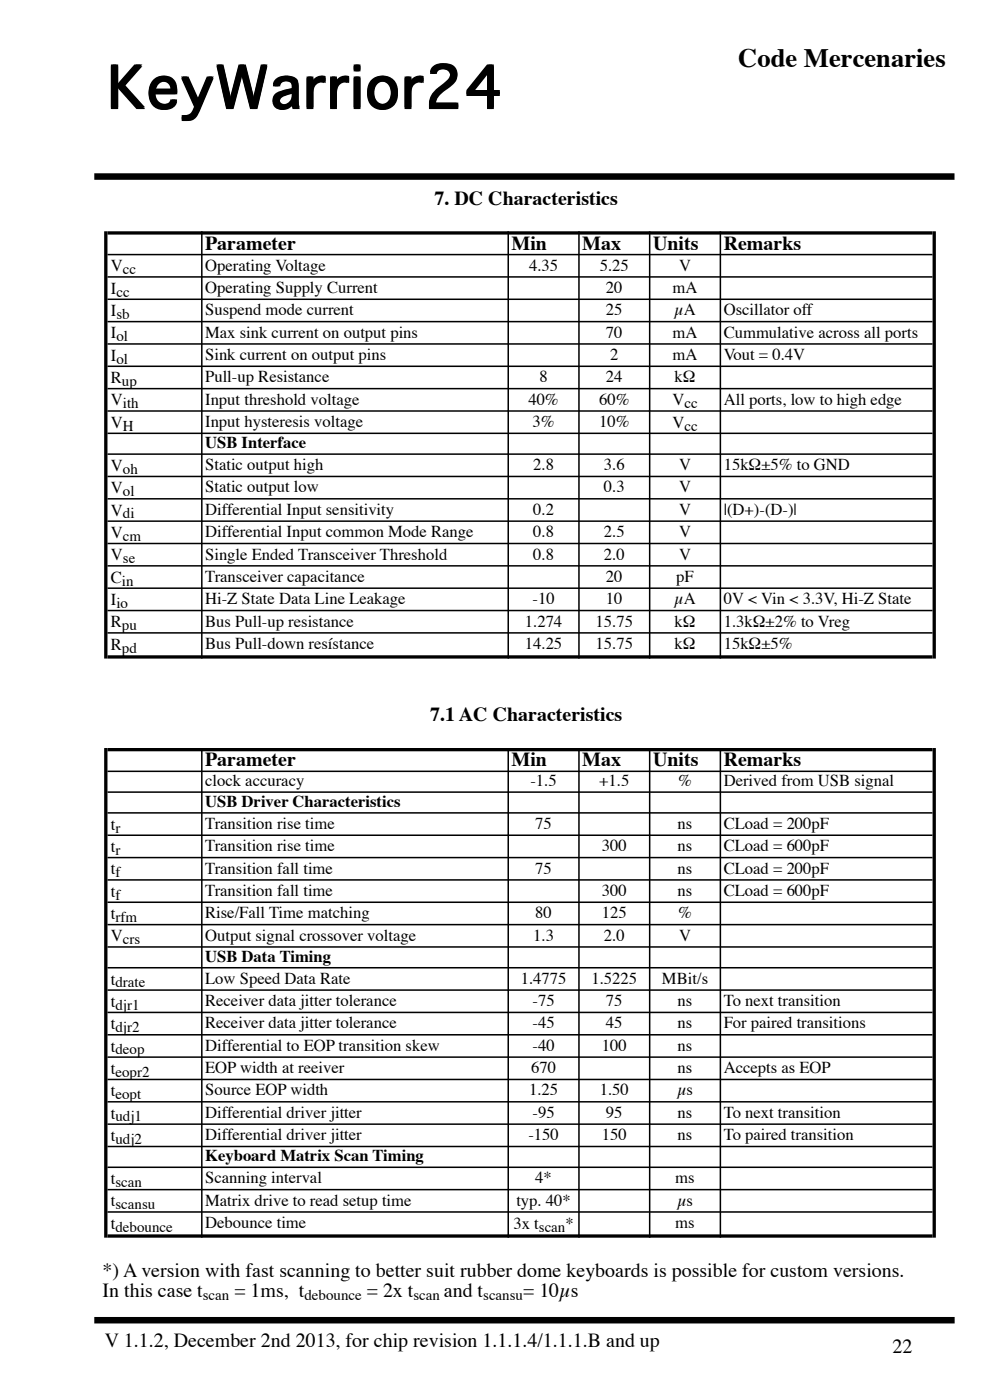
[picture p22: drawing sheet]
<svg xmlns="http://www.w3.org/2000/svg" width="210mm" height="297mm" viewBox="0 0 210 297" stroke-linecap="round" stroke-linejoin="round" font-family="sans-serif">
<defs><g id="words">
<text font-size="12" x="22.7" y="23.1">KeyWarrior24</text>
<text font-size="5.6" x="156.6" y="14.3">Code Mercenaries</text>
<g font-size="4.2">
<text x="92.2" y="43.4">7. DC Characteristics</text>
<text x="43.5" y="52.9">Parameter</text>
<text x="108.5" y="52.9">Min</text>
<text x="123.5" y="52.9">Max</text>
<text x="138.5" y="52.9">Units</text>
<text x="153.5" y="52.9">Remarks</text>
<text x="91.2" y="153">7.1 AC Characteristics</text>
<text x="43.5" y="162.6">Parameter</text>
<text x="108.5" y="162.6">Min</text>
<text x="123.5" y="162.6">Max</text>
<text x="138.5" y="162.6">Units</text>
<text x="153.5" y="162.6">Remarks</text>
<text x="21.8" y="270.9">*) A version with fast scanning to better suit rubber dome keyboards is possible for custom versions.</text>
<text x="21.8" y="275.1">In this case t</text>
<text x="49.7" y="275.1">= 1ms, t</text>
<text x="77.8" y="275.1">= 2x t</text>
<text x="94.1" y="275.1">and t</text>
<text x="111" y="275.1">= 10μs</text>
<text x="22.2" y="285.7">V 1.1.2, December 2nd 2013, for chip revision 1.1.1.4/1.1.1.B and up</text>
<text x="189.3" y="287">22</text>
</g>
<g font-size="3.5">
<text x="23.5" y="57.6">Vcc</text>
<text x="43.5" y="57.4">Operating Voltage</text>
<text x="112.2" y="57.4">4.35</text>
<text x="127.2" y="57.4">5.25</text>
<text x="144" y="57.4">V</text>
<text x="23.5" y="62.3">Icc</text>
<text x="43.5" y="62.1">Operating Supply Current</text>
<text x="128.5" y="62.1">20</text>
<text x="142.7" y="62.1">mA</text>
<text x="23.5" y="67.1">Isb</text>
<text x="23.5" y="71.8">Iol</text>
<text x="43.5" y="66.9">Suspend mode current</text>
<text x="43.5" y="71.6">Max sink current on output pins</text>
<text x="128.5" y="66.9">25</text>
<text x="128.5" y="71.6">70</text>
<text x="142.7" y="71.6">mA</text>
<text x="143" y="66.9">μA</text>
<text x="153.5" y="66.9">Oscillator off</text>
<text x="153.5" y="71.6">Cummulative across all ports</text>
<text x="23.5" y="76.5">Iol</text>
<text x="43.5" y="76.4">Sink current on output pins</text>
<text x="129.4" y="76.4">2</text>
<text x="142.7" y="76.4">mA</text>
<text x="153.5" y="76.4">Vout = 0.4V</text>
<text x="23.5" y="81.3">Rup</text>
<text x="43.5" y="81.1">Pull-up Resistance</text>
<text x="114.4" y="81.1">8</text>
<text x="128.5" y="81.1">24</text>
<text x="143.1" y="81.1">kΩ</text>
<text x="23.5" y="86">Vith</text>
<text x="43.5" y="85.8">Input threshold voltage</text>
<text x="112.1" y="85.8">40%</text>
<text x="127.1" y="85.8">60%</text>
<text x="142.6" y="86">Vcc</text>
<text x="153.5" y="85.8">All ports, low to high edge</text>
<text x="23.5" y="90.8">VH</text>
<text x="43.5" y="90.6">Input hysteresis voltage</text>
<text x="43.5" y="95.1">USB Interface</text>
<text x="113" y="90.6">3%</text>
<text x="127.1" y="90.6">10%</text>
<text x="142.6" y="90.8">Vcc</text>
<text x="23.5" y="99.9">Voh</text>
<text x="43.5" y="99.7">Static output high</text>
<text x="113.1" y="99.7">2.8</text>
<text x="128.1" y="99.7">3.6</text>
<text x="144" y="99.7">V</text>
<text x="153.5" y="99.7">15kΩ±5% to GND</text>
<text x="23.5" y="104.7">Vol</text>
<text x="43.5" y="104.5">Static output low</text>
<text x="128.1" y="104.5">0.3</text>
<text x="144" y="104.5">V</text>
<text x="23.5" y="109.4">Vdi</text>
<text x="43.5" y="109.2">Differential Input sensitivity</text>
<text x="43.5" y="114">Differential Input common Mode Range</text>
<text x="113.1" y="114">0.8</text>
<text x="113.1" y="109.2">0.2</text>
<text x="128.1" y="114">2.5</text>
<text x="144" y="109.2">V</text>
<text x="144" y="114">V</text>
<text x="153.5" y="109.2">|(D+)-(D-)|</text>
<text x="23.5" y="114.1">Vcm</text>
<text x="23.5" y="118.9">Vse</text>
<text x="43.5" y="118.7">Single Ended Transceiver Threshold</text>
<text x="113.1" y="118.7">0.8</text>
<text x="128.1" y="118.7">2.0</text>
<text x="144" y="118.7">V</text>
<text x="23.5" y="123.6">Cin</text>
<text x="43.5" y="123.4">Transceiver capacitance</text>
<text x="128.5" y="123.4">20</text>
<text x="143.4" y="123.4">pF</text>
<text x="23.5" y="128.4">Iio</text>
<text x="43.5" y="128.2">Hi-Z State Data Line Leakage</text>
<text x="113" y="128.2">-10</text>
<text x="128.5" y="128.2">10</text>
<text x="143" y="128.2">μA</text>
<text x="153.5" y="128.2">0V &lt; Vin &lt; 3.3V, Hi-Z State</text>
<text x="23.5" y="133.1">Rpu</text>
<text x="23.5" y="137.8">Rpd</text>
<text x="43.5" y="132.9">Bus Pull-up resistance</text>
<text x="43.5" y="137.7">Bus Pull-down resístance</text>
<text x="111.3" y="132.9">1.274</text>
<text x="111.3" y="137.7">14.25</text>
<text x="126.3" y="132.9">15.75</text>
<text x="126.3" y="137.7">15.75</text>
<text x="143.1" y="132.9">kΩ</text>
<text x="143.1" y="137.7">kΩ</text>
<text x="153.5" y="132.9">1.3kΩ±2% to Vreg</text>
<text x="153.5" y="137.7">15kΩ±5%</text>
<text x="43.5" y="166.8">clock accuracy</text>
<text x="112.5" y="166.8">-1.5</text>
<text x="127.1" y="166.8">+1.5</text>
<text x="143.8" y="166.8">%</text>
<text x="153.5" y="166.8">Derived from USB signal</text>
<text x="43.5" y="171.2">USB Driver Characteristics</text>
<text x="23.5" y="176">tr</text>
<text x="43.5" y="175.8">Transition rise time</text>
<text x="113.5" y="175.8">75</text>
<text x="143.7" y="175.8">ns</text>
<text x="153.5" y="175.8">CLoad = 200pF</text>
<text x="23.5" y="180.8">tr</text>
<text x="23.5" y="185.5">tf</text>
<text x="43.5" y="180.6">Transition rise time</text>
<text x="43.5" y="185.3">Transition fall time</text>
<text x="113.5" y="185.3">75</text>
<text x="127.7" y="180.6">300</text>
<text x="143.7" y="180.6">ns</text>
<text x="143.7" y="185.3">ns</text>
<text x="153.5" y="180.6">CLoad = 600pF</text>
<text x="153.5" y="185.3">CLoad = 200pF</text>
<text x="23.5" y="190.2">tf</text>
<text x="43.5" y="190.1">Transition fall time</text>
<text x="127.7" y="190.1">300</text>
<text x="143.7" y="190.1">ns</text>
<text x="153.5" y="190.1">CLoad = 600pF</text>
<text x="23.5" y="195">trfm</text>
<text x="43.5" y="194.8">Rise/Fall Time matching</text>
<text x="113.5" y="194.8">80</text>
<text x="127.7" y="194.8">125</text>
<text x="143.8" y="194.8">%</text>
<text x="23.5" y="199.7">Vcrs</text>
<text x="43.5" y="199.5">Output signal crossover voltage</text>
<text x="113.1" y="199.5">1.3</text>
<text x="128.1" y="199.5">2.0</text>
<text x="144" y="199.5">V</text>
<text x="23.5" y="208.9">tdrate</text>
<text x="43.5" y="204.1">USB Data Timing</text>
<text x="43.5" y="208.7">Low Speed Data Rate</text>
<text x="110.5" y="208.7">1.4775</text>
<text x="125.5" y="208.7">1.5225</text>
<text x="140.4" y="208.7">MBit/s</text>
<text x="23.5" y="213.6">tdjr1</text>
<text x="43.5" y="213.4">Receiver data jitter tolerance</text>
<text x="113" y="213.4">-75</text>
<text x="128.5" y="213.4">75</text>
<text x="143.7" y="213.4">ns</text>
<text x="153.5" y="213.4">To next transition</text>
<text x="23.5" y="218.4">tdjr2</text>
<text x="43.5" y="218.2">Receiver data jitter tolerance</text>
<text x="113" y="218.2">-45</text>
<text x="128.5" y="218.2">45</text>
<text x="143.7" y="218.2">ns</text>
<text x="153.5" y="218.2">For paired transitions</text>
<text x="23.5" y="223.1">tdeop</text>
<text x="23.5" y="227.8">teopr2</text>
<text x="43.5" y="222.9">Differential to EOP transition skew</text>
<text x="43.5" y="227.7">EOP width at reeiver</text>
<text x="112.7" y="227.7">670</text>
<text x="113" y="222.9">-40</text>
<text x="127.7" y="222.9">100</text>
<text x="143.7" y="222.9">ns</text>
<text x="143.7" y="227.7">ns</text>
<text x="153.5" y="227.7">Accepts as EOP</text>
<text x="23.5" y="232.6">teopt</text>
<text x="43.5" y="232.4">Source EOP width</text>
<text x="112.2" y="232.4">1.25</text>
<text x="127.2" y="232.4">1.50</text>
<text x="143.6" y="232.4">μs</text>
<text x="23.5" y="237.3">tudj1</text>
<text x="43.5" y="237.1">Differential driver jitter</text>
<text x="113" y="237.1">-95</text>
<text x="128.5" y="237.1">95</text>
<text x="143.7" y="237.1">ns</text>
<text x="153.5" y="237.1">To next transition</text>
<text x="23.5" y="242.1">tudj2</text>
<text x="43.5" y="241.9">Differential driver jitter</text>
<text x="112.1" y="241.9">-150</text>
<text x="127.7" y="241.9">150</text>
<text x="143.7" y="241.9">ns</text>
<text x="153.5" y="241.9">To paired transition</text>
<text x="23.5" y="251.2">tscan</text>
<text x="43.5" y="246.4">Keyboard Matrix Scan Timing</text>
<text x="43.5" y="251">Scanning interval</text>
<text x="113.5" y="251">4*</text>
<text x="143.2" y="251">ms</text>
<text x="23.5" y="255.9">tscansu</text>
<text x="43.5" y="255.8">Matrix drive to read setup time</text>
<text x="109.5" y="255.8">typ. 40*</text>
<text x="143.6" y="255.8">μs</text>
<text x="23.5" y="260.7">tdebounce</text>
<text x="43.5" y="260.5">Debounce time</text>
<text x="108.9" y="260.7">3x tscan*</text>
<text x="143.2" y="260.5">ms</text>
</g>
<g font-size="3.2">
<text x="43" y="275.7">scan</text>
<text x="64.6" y="275.7">debounce</text>
<text x="87.7" y="275.7">scan</text>
<text x="102.5" y="275.7">scansu</text>
</g>
</g></defs>
<path d="M20 37.5h182.5M20 280.1h182.5" fill="none" stroke="#000" stroke-width="1.4" stroke-linecap="butt"/>
<g fill="#fff">
<path d="M187.9 283.1h13v5.4h-13z"/>
<path d="M21.2 9.4h111.6v26.8h-111.6z"/>
<path d="M21.7 40.2h179.8v236.8h-179.8z"/>
<path d="M22.3 282.5h128.7v6h-128.7z"/>
<path d="M22.1 49.1h177.7v92h-177.7z"/>
<path d="M22.8 49.8h177.1v90.7h-177.1z"/>
<path d="M22.8 49.8h177.1v90.8h-177.1z"/>
</g>
<path d="M22.4 49.1v90.6M22.8 49.4h175M198.2 49.1v90.6M22.8 139.4h175" fill="none" stroke="#000" stroke-width=".7" stroke-linecap="butt"/>
<g fill="none" stroke="#000" stroke-width=".32">
<path d="M22.8 54h175M22.8 58.7h175M42.8 49.1v90.6M107.8 49.1v90.6M122.8 49.1v90.6M137.8 49.1v90.6M152.8 49.1v90.6M22.8 63.5h175M22.8 68.2h175M22.8 73h175M22.8 77.7h175M22.8 82.4h175"/>
<path d="M22.8 87.2h175M22.8 91.9h175M22.8 96.3h175M22.8 101.1h175M22.8 105.8h175M22.8 110.6h175M22.8 115.3h175M22.8 120h175M22.8 124.8h175M22.8 129.5h175M22.8 134.3h175"/>
</g>
<g fill="#fff">
<path d="M22.1 158.7h178.5v104.4h-178.5z"/>
<path d="M22.8 159.4h177.5v103.8h-177.5z"/>
</g>
<path d="M22.4 158.7v103.9M22.8 159h175M198.2 158.7v103.9M22.8 262.2h175" fill="none" stroke="#000" stroke-width=".7" stroke-linecap="butt"/>
<g fill="none" stroke="#000" stroke-width=".32">
<path d="M42.8 158.7v103.9M107.8 158.7v103.9M122.8 158.7v103.9M137.8 158.7v103.9M152.8 158.7v103.9M22.8 163.6h175M22.8 168h175M22.8 172.4h175M22.8 177.2h175M22.8 181.9h175M22.8 186.7h175M22.8 191.4h175"/>
<path d="M22.8 196.2h175M22.8 200.9h175M22.8 205.3h175M22.8 210h175M22.8 214.8h175M22.8 219.5h175M22.8 224.3h175M22.8 229h175M22.8 233.7h175M22.8 238.5h175M22.8 243.2h175M22.8 247.6h175"/>
<path d="M22.8 252.4h175M22.8 257.1h175"/>
</g>
<use href="#words"/>
</svg>
